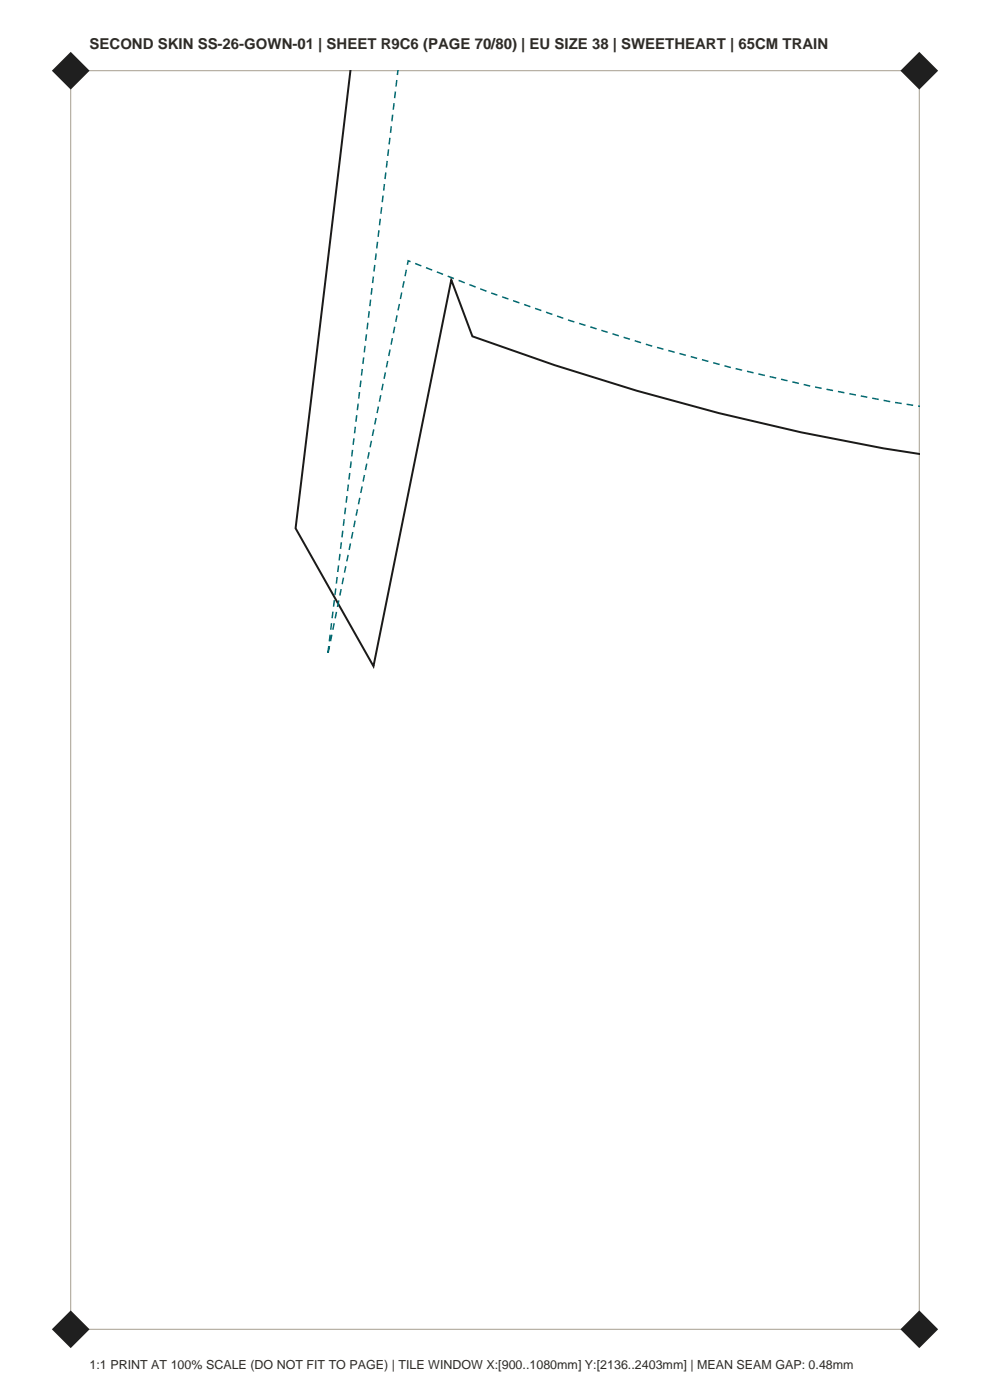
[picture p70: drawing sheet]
<svg xmlns="http://www.w3.org/2000/svg" width="210mm" height="297mm" viewBox="0 0 210 297" stroke-linecap="round" stroke-linejoin="round" font-family="sans-serif">
<defs><g id="words">
<text font-size="3.2" fill="#2e2b26" x="19" y="10.5">SECOND SKIN SS-26-GOWN-01 | SHEET R9C6 (PAGE 70/80) | EU SIZE 38 | SWEETHEART | 65CM TRAIN</text>
<text font-size="2.6" fill="#2e2b26" x="19" y="290.5">1:1 PRINT AT 100% SCALE (DO NOT FIT TO PAGE) | TILE WINDOW X:[900..1080mm] Y:[2136..2403mm] | MEAN SEAM GAP: 0.48mm</text>
</g></defs>
<path d="M15 15h180v267h-180z" fill="none" stroke="#a69e8f" stroke-width=".21"/>
<g fill="#1f1f1f">
<path d="M11 282l4-4 4 4-4 4z" fill-rule="evenodd"/>
<path d="M191 282l4-4 4 4-4 4z" fill-rule="evenodd"/>
<path d="M11 15l4-4 4 4-4 4z" fill-rule="evenodd"/>
<path d="M191 15l4-4 4 4-4 4z" fill-rule="evenodd"/>
</g>
<path d="M74.3 14.9l-11.6 97.2 16.5 29.2 16.5-81.9 4.5 12a486.1 486.1 0 0 0 94.9 24.9" fill="none" stroke="#1a1a1a" stroke-width=".42"/>
<path d="M195.1 86.2a483.3 483.3 0 0 1-108.5-30.9l-17.1 83.7 14.9-124.1" fill="none" stroke="#036970" stroke-width=".32" stroke-dasharray="1.4 1.1" stroke-linecap="butt"/>
<use href="#words"/>
</svg>
